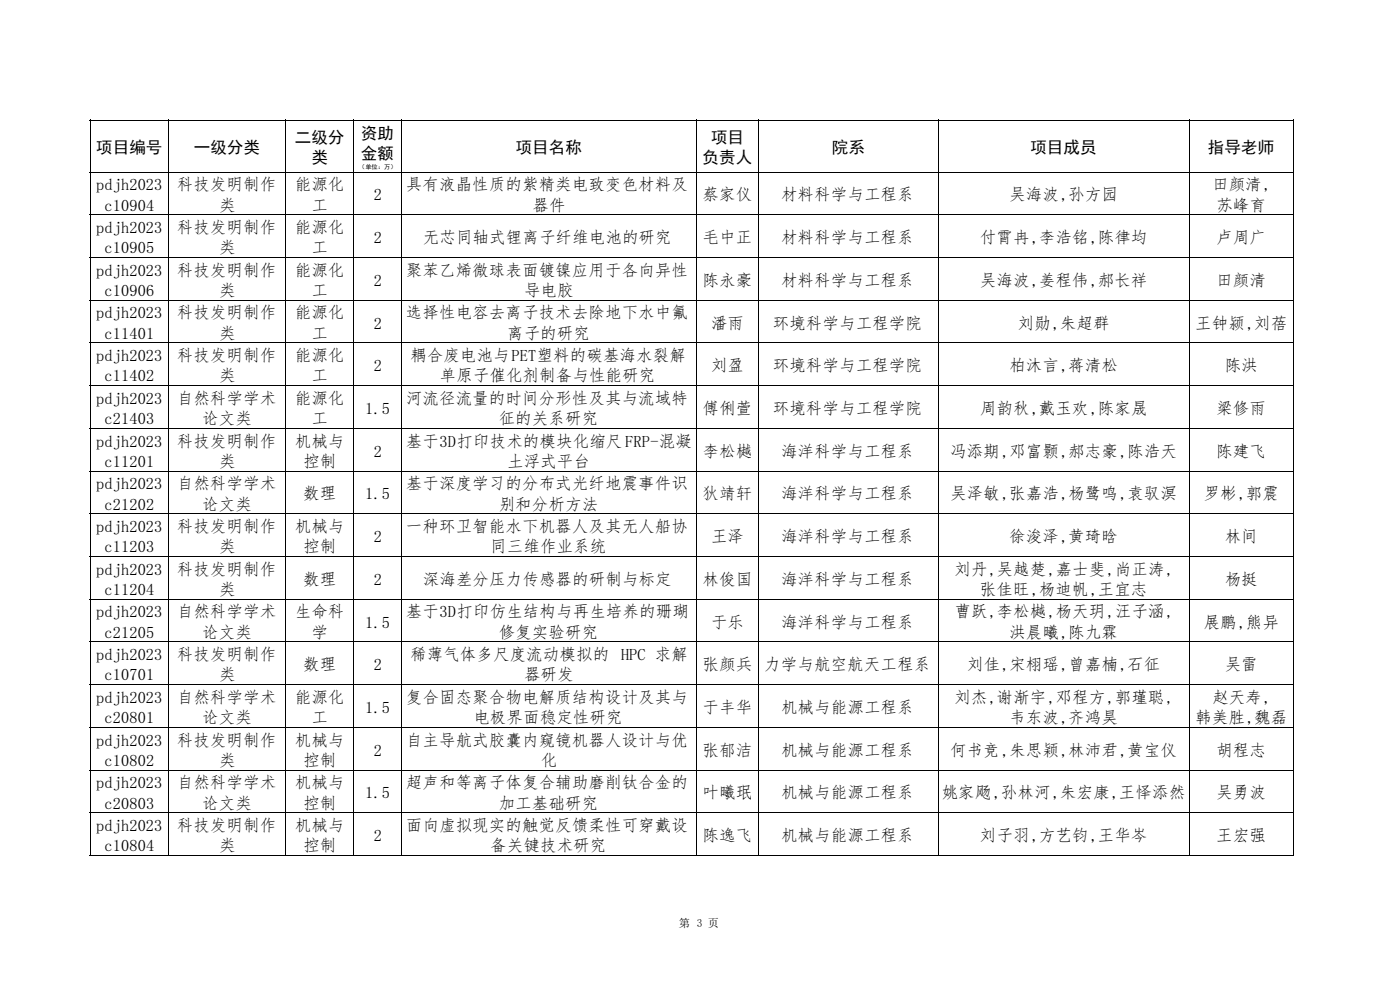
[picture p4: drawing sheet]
<svg xmlns="http://www.w3.org/2000/svg" width="297mm" height="210mm" viewBox="0 0 297 210" stroke-linecap="round" stroke-linejoin="round" font-family="sans-serif">
<defs><g id="words">
<g font-size="3.5">
<text x="76.6" y="29.4">资助</text>
<text x="20.4" y="32.5">项目编号</text>
<text x="41.1" y="32.5">一级分类</text>
<text x="62.5" y="30.3">二级分</text>
<text x="66.1" y="34.6">类</text>
<text x="76.6" y="33.7">金额</text>
<text x="109.4" y="32.5">项目名称</text>
<text x="149.1" y="34.6">负责人</text>
<text x="150.8" y="30.3">项目</text>
<text x="176.5" y="32.5">院系</text>
<text x="218.6" y="32.5">项目成员</text>
<text x="256.2" y="32.5">指导老师</text>
<text x="20.4" y="40.3">pdjh2023</text>
<text x="37.5" y="40.3">科技发明制作</text>
<text x="62.5" y="40.3">能源化</text>
<text x="86.1" y="40.3">具有液晶性质的紫精类电致变色材料及</text>
<text x="257.1" y="40.3">田颜清,</text>
<text x="22.2" y="44.7">c10904</text>
<text x="46.5" y="44.7">类</text>
<text x="66.1" y="44.7">工</text>
<text x="79.3" y="42.5">2</text>
<text x="112.9" y="44.7">器件</text>
<text x="149.1" y="42.5">蔡家仪</text>
<text x="165.7" y="42.5">材料科学与工程系</text>
<text x="214.1" y="42.5">吴海波,孙方园</text>
<text x="258" y="44.7">苏峰育</text>
<text x="20.4" y="49.4">pdjh2023</text>
<text x="22.2" y="53.7">c10905</text>
<text x="37.5" y="49.4">科技发明制作</text>
<text x="46.5" y="53.7">类</text>
<text x="62.5" y="49.4">能源化</text>
<text x="66.1" y="53.7">工</text>
<text x="79.3" y="51.6">2</text>
<text x="89.7" y="51.6">无芯同轴式锂离子纤维电池的研究</text>
<text x="149.1" y="51.6">毛中正</text>
<text x="165.7" y="51.6">材料科学与工程系</text>
<text x="207.9" y="51.6">付霄冉,李浩铭,陈律均</text>
<text x="258" y="51.6">卢周广</text>
<text x="20.4" y="58.5">pdjh2023</text>
<text x="37.5" y="58.5">科技发明制作</text>
<text x="62.5" y="58.5">能源化</text>
<text x="86.1" y="58.5">聚苯乙烯微球表面镀镍应用于各向异性</text>
<text x="22.2" y="62.8">c10906</text>
<text x="46.5" y="62.8">类</text>
<text x="66.1" y="62.8">工</text>
<text x="79.3" y="60.6">2</text>
<text x="111.2" y="62.8">导电胶</text>
<text x="149.1" y="60.6">陈永豪</text>
<text x="165.7" y="60.6">材料科学与工程系</text>
<text x="207.9" y="60.6">吴海波,姜程伟,郝长祥</text>
<text x="258" y="60.6">田颜清</text>
<text x="20.4" y="67.5">pdjh2023</text>
<text x="22.2" y="71.9">c11401</text>
<text x="37.5" y="67.5">科技发明制作</text>
<text x="46.5" y="71.9">类</text>
<text x="62.5" y="67.5">能源化</text>
<text x="66.1" y="71.9">工</text>
<text x="79.3" y="69.7">2</text>
<text x="86.1" y="67.5">选择性电容去离子技术去除地下水中氟</text>
<text x="107.6" y="71.9">离子的研究</text>
<text x="150.8" y="69.7">潘雨</text>
<text x="163.9" y="69.7">环境科学与工程学院</text>
<text x="215.9" y="69.7">刘勋,朱超群</text>
<text x="253.5" y="69.7">王钟颍,刘蓓</text>
<text x="20.4" y="76.6">pdjh2023</text>
<text x="37.5" y="76.6">科技发明制作</text>
<text x="62.5" y="76.6">能源化</text>
<text x="87" y="76.6">耦合废电池与PET塑料的碳基海水裂解</text>
<text x="22.2" y="80.9">c11402</text>
<text x="46.5" y="80.9">类</text>
<text x="66.1" y="80.9">工</text>
<text x="79.3" y="78.8">2</text>
<text x="93.3" y="80.9">单原子催化剂制备与性能研究</text>
<text x="150.8" y="78.8">刘盈</text>
<text x="163.9" y="78.8">环境科学与工程学院</text>
<text x="214.1" y="78.8">柏沐言,蒋清松</text>
<text x="259.8" y="78.8">陈洪</text>
<text x="20.4" y="85.7">pdjh2023</text>
<text x="22.2" y="90">c21403</text>
<text x="37.5" y="85.7">自然科学学术</text>
<text x="42.9" y="90">论文类</text>
<text x="62.5" y="85.7">能源化</text>
<text x="66.1" y="90">工</text>
<text x="77.5" y="87.8">1.5</text>
<text x="86.1" y="85.7">河流径流量的时间分形性及其与流域特</text>
<text x="105.8" y="90">征的关系研究</text>
<text x="149.1" y="87.8">傅俐萱</text>
<text x="163.9" y="87.8">环境科学与工程学院</text>
<text x="207.9" y="87.8">周韵秋,戴玉欢,陈家晟</text>
<text x="258" y="87.8">梁修雨</text>
<text x="20.4" y="94.7">pdjh2023</text>
<text x="37.5" y="94.7">科技发明制作</text>
<text x="62.5" y="94.7">机械与</text>
<text x="86.1" y="94.7">基于3D打印技术的模块化缩尺FRP-混凝</text>
<text x="22.2" y="99">c11201</text>
<text x="46.5" y="99">类</text>
<text x="64.3" y="99">控制</text>
<text x="79.3" y="96.9">2</text>
<text x="107.6" y="99">土浮式平台</text>
<text x="149.1" y="96.9">李松樾</text>
<text x="165.7" y="96.9">海洋科学与工程系</text>
<text x="201.5" y="96.9">冯添期,邓富颢,郝志豪,陈浩天</text>
<text x="258" y="96.9">陈建飞</text>
<text x="20.4" y="103.8">pdjh2023</text>
<text x="37.5" y="103.8">自然科学学术</text>
<text x="64.3" y="105.9">数理</text>
<text x="77.5" y="105.9">1.5</text>
<text x="86.1" y="103.8">基于深度学习的分布式光纤地震事件识</text>
<text x="149.1" y="105.9">狄靖轩</text>
<text x="165.7" y="105.9">海洋科学与工程系</text>
<text x="201.5" y="105.9">吴泽敏,张嘉浩,杨鹭鸣,袁驭溟</text>
<text x="255.3" y="105.9">罗彬,郭震</text>
<text x="20.4" y="112.8">pdjh2023</text>
<text x="22.2" y="108.1">c21202</text>
<text x="37.5" y="112.8">科技发明制作</text>
<text x="42.9" y="108.1">论文类</text>
<text x="62.5" y="112.8">机械与</text>
<text x="86.1" y="112.8">一种环卫智能水下机器人及其无人船协</text>
<text x="105.8" y="108.1">别和分析方法</text>
<text x="22.2" y="117.1">c11203</text>
<text x="46.5" y="117.1">类</text>
<text x="64.3" y="117.1">控制</text>
<text x="79.3" y="115">2</text>
<text x="104" y="117.1">同三维作业系统</text>
<text x="150.8" y="115">王泽</text>
<text x="165.7" y="115">海洋科学与工程系</text>
<text x="214.1" y="115">徐浚泽,黄琦晗</text>
<text x="259.8" y="115">林间</text>
<text x="20.4" y="121.9">pdjh2023</text>
<text x="37.5" y="121.9">科技发明制作</text>
<text x="64.3" y="124">数理</text>
<text x="79.3" y="124">2</text>
<text x="89.7" y="124">深海差分压力传感器的研制与标定</text>
<text x="149.1" y="124">林俊国</text>
<text x="165.7" y="124">海洋科学与工程系</text>
<text x="202.5" y="121.9">刘丹,吴越楚,嘉士斐,尚正涛,</text>
<text x="259.8" y="124">杨挺</text>
<text x="20.4" y="130.9">pdjh2023</text>
<text x="22.2" y="126.2">c11204</text>
<text x="37.5" y="130.9">自然科学学术</text>
<text x="46.5" y="126.2">类</text>
<text x="62.5" y="130.9">生命科</text>
<text x="86.1" y="130.9">基于3D打印仿生结构与再生培养的珊瑚</text>
<text x="202.5" y="130.9">曹跃,李松樾,杨天玥,汪子涵,</text>
<text x="207.9" y="126.2">张佳旺,杨迪帆,王宜志</text>
<text x="22.2" y="135.3">c21205</text>
<text x="42.9" y="135.3">论文类</text>
<text x="66.1" y="135.3">学</text>
<text x="77.5" y="133.1">1.5</text>
<text x="105.8" y="135.3">修复实验研究</text>
<text x="150.8" y="133.1">于乐</text>
<text x="165.7" y="133.1">海洋科学与工程系</text>
<text x="214.1" y="135.3">洪晨曦,陈九霖</text>
<text x="255.3" y="133.1">展鹏,熊异</text>
<text x="20.4" y="140">pdjh2023</text>
<text x="37.5" y="140">科技发明制作</text>
<text x="64.3" y="142.2">数理</text>
<text x="79.3" y="142.2">2</text>
<text x="87" y="140">稀薄气体多尺度流动模拟的</text>
<text x="131.7" y="140">HPC 求解</text>
<text x="149.1" y="142.2">张颜兵</text>
<text x="162.1" y="142.2">力学与航空航天工程系</text>
<text x="205.1" y="142.2">刘佳,宋栩瑶,曾嘉楠,石征</text>
<text x="259.8" y="142.2">吴雷</text>
<text x="20.4" y="149.1">pdjh2023</text>
<text x="22.2" y="144.3">c10701</text>
<text x="37.5" y="149.1">自然科学学术</text>
<text x="46.5" y="144.3">类</text>
<text x="62.5" y="149.1">能源化</text>
<text x="86.1" y="149.1">复合固态聚合物电解质结构设计及其与</text>
<text x="111.2" y="144.3">器研发</text>
<text x="202.5" y="149.1">刘杰,谢渐宇,邓程方,郭瑾聪,</text>
<text x="257.1" y="149.1">赵天寿,</text>
<text x="22.2" y="153.4">c20801</text>
<text x="42.9" y="153.4">论文类</text>
<text x="66.1" y="153.4">工</text>
<text x="77.5" y="151.2">1.5</text>
<text x="100.4" y="153.4">电极界面稳定性研究</text>
<text x="149.1" y="151.2">于丰华</text>
<text x="165.7" y="151.2">机械与能源工程系</text>
<text x="214.1" y="153.4">韦东波,齐鸿昊</text>
<text x="253.5" y="153.4">韩美胜,魏磊</text>
<text x="20.4" y="158.1">pdjh2023</text>
<text x="37.5" y="158.1">科技发明制作</text>
<text x="62.5" y="158.1">机械与</text>
<text x="79.3" y="160.3">2</text>
<text x="86.1" y="158.1">自主导航式胶囊内窥镜机器人设计与优</text>
<text x="149.1" y="160.3">张郁洁</text>
<text x="165.7" y="160.3">机械与能源工程系</text>
<text x="201.5" y="160.3">何书竞,朱思颖,林沛君,黄宝仪</text>
<text x="258" y="160.3">胡程志</text>
<text x="20.4" y="167.2">pdjh2023</text>
<text x="22.2" y="162.4">c10802</text>
<text x="37.5" y="167.2">自然科学学术</text>
<text x="46.5" y="162.4">类</text>
<text x="62.5" y="167.2">机械与</text>
<text x="64.3" y="162.4">控制</text>
<text x="86.1" y="167.2">超声和等离子体复合辅助磨削钛合金的</text>
<text x="114.7" y="162.4">化</text>
<text x="22.2" y="171.5">c20803</text>
<text x="42.9" y="171.5">论文类</text>
<text x="64.3" y="171.5">控制</text>
<text x="77.5" y="169.3">1.5</text>
<text x="105.8" y="171.5">加工基础研究</text>
<text x="149.1" y="169.3">叶曦珉</text>
<text x="165.7" y="169.3">机械与能源工程系</text>
<text x="199.8" y="169.3">姚家飏,孙林河,朱宏康,王怿添然</text>
<text x="258" y="169.3">吴勇波</text>
<text x="20.4" y="176.2">pdjh2023</text>
<text x="37.5" y="176.2">科技发明制作</text>
<text x="62.5" y="176.2">机械与</text>
<text x="79.3" y="178.4">2</text>
<text x="86.1" y="176.2">面向虚拟现实的触觉反馈柔性可穿戴设</text>
<text x="149.1" y="178.4">陈逸飞</text>
<text x="165.7" y="178.4">机械与能源工程系</text>
<text x="207.9" y="178.4">刘子羽,方艺钧,王华岑</text>
<text x="258" y="178.4">王宏强</text>
<text x="22.2" y="180.6">c10804</text>
<text x="46.5" y="180.6">类</text>
<text x="64.3" y="180.6">控制</text>
<text x="104" y="180.6">备关键技术研究</text>
</g>
<text font-size="2.4" x="144" y="196.5">第 3 页</text>
<text font-size="1.3" x="76.2" y="35.9">（单位：万）</text>
</g></defs>
<g fill="none" stroke="#000" stroke-width=".21">
<path d="M19 25.5h255.4M19 36.5h255.4M19.1 25.4v156.2M35.8 25.4v156.2M60.5 25.4v156.2M75.1 25.4v156.2M85.1 25.4v156.2M147.8 25.4v156.2M160.8 25.4v156.2M199 25.4v156.2M252.2 25.4v156.2M274.3 25.4v156.2"/>
<path d="M19 45.6h255.4M19 54.6h255.4M19 63.7h255.4M19 72.7h255.4M19 81.8h255.4M19 90.9h255.4M19 99.9h255.4M19 109h255.4M19 118h255.4M19 127.1h255.4M19 136.2h255.4M19 145.2h255.4"/>
<path d="M19 154.3h255.4M19 163.3h255.4M19 172.4h255.4M19 181.5h255.4"/>
</g>
<use href="#words"/>
</svg>
